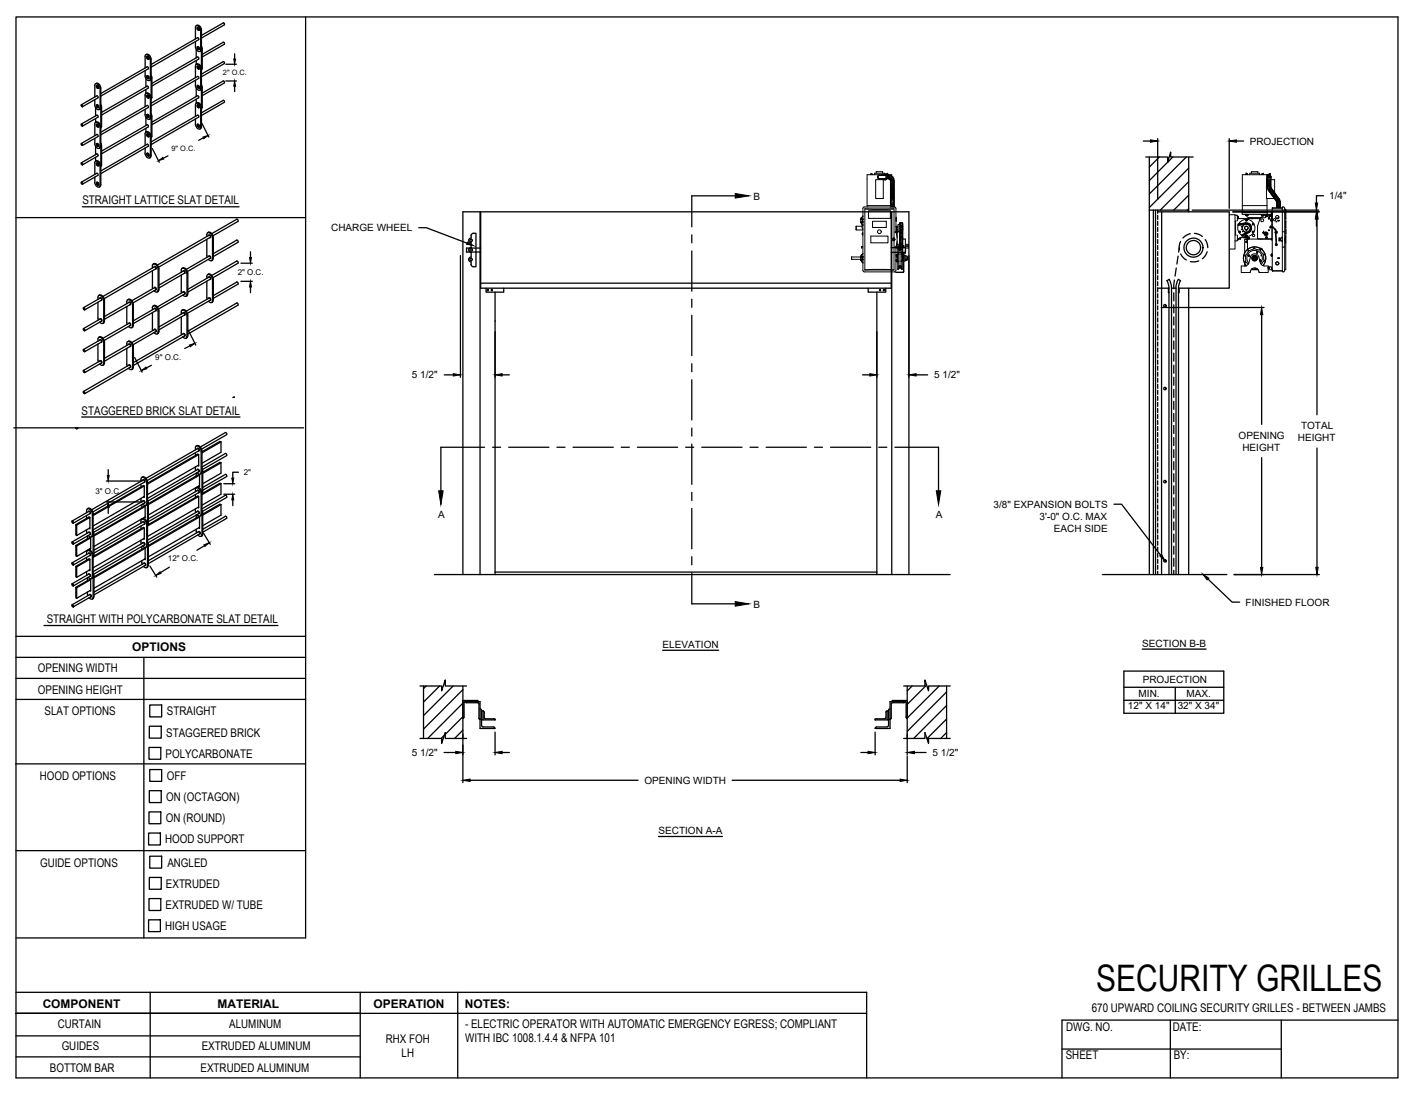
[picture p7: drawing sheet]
<svg xmlns="http://www.w3.org/2000/svg" width="279mm" height="216mm" viewBox="0 0 279 216" stroke-linecap="round" stroke-linejoin="round" font-family="sans-serif">
<defs><g id="words">
<text font-size="7.2" x="216.3" y="195.5">SECURITY GRILLES</text>
<g font-size="2.4">
<text x="16.3" y="40.3">STRAIGHT LATTICE SLAT DETAIL</text>
<text x="16.1" y="81.8">STAGGERED BRICK SLAT DETAIL</text>
<text x="9.2" y="123">STRAIGHT WITH POLYCARBONATE SLAT DETAIL</text>
<text x="26.1" y="128.4">OPTIONS</text>
<text x="7.5" y="132.7">OPENING WIDTH</text>
<text x="7.5" y="136.9">OPENING HEIGHT</text>
<text x="8.8" y="141.2">SLAT OPTIONS</text>
<text x="32.9" y="141.2">STRAIGHT</text>
<text x="32.7" y="149.5">POLYCARBONATE</text>
<text x="32.8" y="145.4">STAGGERED BRICK</text>
<text x="7.9" y="153.9">HOOD OPTIONS</text>
<text x="32.9" y="153.9">OFF</text>
<text x="32.8" y="158.1">ON (OCTAGON)</text>
<text x="32.6" y="166.5">HOOD SUPPORT</text>
<text x="32.7" y="162.3">ON (ROUND)</text>
<text x="7.9" y="171">GUIDE OPTIONS</text>
<text x="33" y="171">ANGLED</text>
<text x="32.7" y="179.4">EXTRUDED W/ TUBE</text>
<text x="32.7" y="175.2">EXTRUDED</text>
<text x="32.6" y="183.6">HIGH USAGE</text>
<text x="8.4" y="198.9">COMPONENT</text>
<text x="11.4" y="202.8">CURTAIN</text>
<text x="42.9" y="198.8">MATERIAL</text>
<text x="45.2" y="202.9">ALUMINUM</text>
<text x="73.7" y="198.9">OPERATION</text>
<text x="91.7" y="198.9">NOTES:</text>
<text x="91.8" y="202.8">- ELECTRIC OPERATOR WITH AUTOMATIC EMERGENCY EGRESS; COMPLIANT</text>
<text x="210.4" y="203.6">DWG. NO.</text>
<text x="215.4" y="199.8">670 UPWARD COILING SECURITY GRILLES - BETWEEN JAMBS</text>
<text x="231.4" y="203.4">DATE:</text>
<text x="12.2" y="207.3">GUIDES</text>
<text x="39.8" y="207.2">EXTRUDED ALUMINUM</text>
<text x="76.1" y="205.8">RHX FOH</text>
<text x="79.2" y="208.6">LH</text>
<text x="91.8" y="205.7">WITH IBC 1008.1.4.4 &amp; NFPA 101</text>
<text x="210.3" y="209.1">SHEET</text>
<text x="231.6" y="209">BY:</text>
<text x="9.8" y="211.5">BOTTOM BAR</text>
<text x="39.6" y="211.6">EXTRUDED ALUMINUM</text>
</g>
<g font-size="2">
<text x="246.6" y="28.5">PROJECTION</text>
<text x="148.7" y="39.4">B</text>
<text x="262.3" y="39.3">1/4&quot;</text>
<text x="65.3" y="45.6">CHARGE WHEEL</text>
<text x="81.3" y="74.7">5 1/2&quot;</text>
<text x="184.3" y="74.7">5 1/2&quot;</text>
<text x="244.4" y="86.6">OPENING</text>
<text x="245.2" y="88.9">HEIGHT</text>
<text x="256.1" y="87">HEIGHT</text>
<text x="256.7" y="84.6">TOTAL</text>
<text x="196" y="100.2">3/8&quot; EXPANSION BOLTS</text>
<text x="86.5" y="102.2">A</text>
<text x="184.7" y="102.2">A</text>
<text x="205.1" y="102.6">3'-0&quot; O.C. MAX</text>
<text x="207.9" y="105">EACH SIDE</text>
<text x="148.7" y="120">B</text>
<text x="245.8" y="119.5">FINISHED FLOOR</text>
<text x="130.7" y="127.9">ELEVATION</text>
<text x="225.4" y="127.7">SECTION B-B</text>
<text x="224.7" y="137.6">MIN.</text>
<text x="225.5" y="134.8">PROJECTION</text>
<text x="234.1" y="137.6">MAX.</text>
<text x="222.6" y="140">12&quot; X 14&quot;</text>
<text x="232.4" y="140">32&quot; X 34&quot;</text>
<text x="81.3" y="149.2">5 1/2&quot;</text>
<text x="184" y="149.2">5 1/2&quot;</text>
<text x="127.1" y="154.7">OPENING WIDTH</text>
<text x="129.9" y="164.7">SECTION A-A</text>
</g>
<g font-size="1.6">
<text x="46.9" y="54.3">2&quot; O.C.</text>
<text x="30.6" y="71">9&quot; O.C.</text>
<text x="48.1" y="93.8">2&quot;</text>
<text x="18.8" y="97.6">3&quot; O.C.</text>
<text x="33.1" y="110.8">12&quot; O.C.</text>
</g>
<g font-size="1.5">
<text x="44" y="14.8">2&quot; O.C.</text>
<text x="33.8" y="29.7">9&quot; O.C.</text>
</g>
</g></defs>
<!-- layer: ANNOTATIONS -->
<g fill="none" stroke="#000" stroke-width=".25">
<path d="M44.6 16h2.1M44.6 12.7h2.1M46.3 10.6v1M46.3 17v1.1M30.1 29.3l1.3 2.7M33.1 30.8l-.9 .4M39.8 24.3l1.4 2.8M40.1 27.2l-.9 .5M225.6 27.8h1.4M228.4 27.4v12M242.5 27.4v13.7M244 27.8h1.4"/>
<path d="M261.2 38.6h-1.4v1.5M47.5 55.5h2.3M47.5 51.9h2.3M49.4 49.7v1.1M49.4 56.6v1.2M82.6 44.9h1.5l8 3.1M90.8 50.4v24.1M179.3 50.4v24.1M235.2 41.5h25M243.3 41.8h17M259.8 43.2v1.4M259.9 43.2v38.7"/>
<path d="M26.6 70.5l1.4 2.9M29.9 72.1l-1 .5M37.1 65.2l1.5 2.9M37.5 68.3l-1.1 .5M87.7 74h1.8M97.7 65.4v9.1M99.1 74h1.4M170.2 74h1.4M173 65.4v9.1M180.8 74h2.2M229.1 60.7h20.3M248.9 62.1v21.7"/>
<path d="M21 94.9h7M21 99.1h7M21.4 92.7v1.1M44.2 97.5h2.1M44.2 95.5h2.1M45.9 98.7v1.1M47.1 93.2h-1.2v1.1M219.8 99.5h1.5l7.7 10.1M248.9 90.3v21.7M259.9 88.4v23.6M21.4 100.2v1.1M29.6 111.7l1.3 2.2"/>
<path d="M33.4 111.9l-1.7 1.1M40.2 105.2l1.3 2.2M40.3 107.7l-1.4 .9M238.4 114.3l4.7 4.5h1.5M243.5 113.4h16.8M130.7 128.3h11.1M221.8 132.4h19.7v8.4h-19.7zM221.8 135.6h19.7M221.8 138.2h19.7M225.4 128.1h12.6M231.9 135.6v5.2M87.6 148.5h2.3"/>
<path d="M91.3 144.8v9.7M92.8 154h33.1M97.7 144.5v4.5M99.1 148.5h1.4M144.5 154h33.1M169.9 148.5h1.4M172.7 144.5v4.5M179 144.8v4.2M179 149.2v5.3M180.4 148.5h2.3M129.9 165.1h12.6"/>
</g>
<g fill="#000" stroke="#000" stroke-width=".2">
<path d="M46.3 16l.2 1h-.4zM46.1 11.6h.4l-.2 1.1zM31.3 31.7l.8-.6 .2 .3zM40 27.1l1.1-.4-.9 .7zM227 27.6l1.4 .2-1.4 .3zM242.5 27.8l1.5-.2v.5zM49.4 55.5l.2 1.1h-.4zM49.2 50.8h.4l-.2 1.1zM92.2 47.8l1.3 .7-1.4-.3zM259.8 41.8l.2 1.4h-.5zM259.5 40.1h.5l-.2 1.4zM259.9 41.8l.2 1.4h-.5z"/>
<path d="M27.9 73.1l.9-.6 .2 .3zM37.4 68.1l1.1-.3-1 .6zM89.5 73.7l1.3 .3-1.3 .2zM97.7 74l1.4-.3v.5zM171.6 73.7l1.4 .3-1.4 .2zM179.3 74l1.5-.3v.5zM248.9 60.7l.3 1.4h-.5zM21.2 93.8h.3l-.1 1.1zM45.9 97.5l.2 1.2h-.4zM45.7 94.3h.4l-.2 1.2zM21.4 99.1l.1 1.1h-.3zM30.7 113.6l.9-.8 .2 .4z"/>
<path d="M40.2 107.5l1.1-.4-.9 .7zM228.8 109.7l.4-.3 .7 1.3zM237.3 113.3l1.2 .8-.3 .3zM248.7 112h.5l-.3 1.4zM259.6 112h.5l-.2 1.4zM89.9 148.3l1.4 .2-1.4 .2zM91.3 154l1.5-.2v.4zM97.7 148.5l1.4-.2v.4zM171.3 148.3l1.4 .2-1.4 .2zM177.6 153.8l1.4 .2-1.4 .2zM179 148.5l1.4-.2v.4z"/>
</g>
<!-- layer: RHX RH F.O.H. -->
<g fill="none" stroke="#000" stroke-width=".25">
<path d="M226.1 31h4.3v1l.6-2v1h4.4M226.8 31v82.4M228.7 31l-1.9 2M231.4 31l-4.6 4.6M234.1 31l-7.3 7.3M234.5 33.2l-7.7 7.8M234.5 35.9l-5.6 5.6M234.5 38.5l-2.9 3M234.5 31v10.8M92.9 46.5l.3-.4 .7-.1v6.6h-.7l-.3-.4M93 50.7a.48 .48 0 0 0-.5 .5 .48 .48 0 0 0 .5 .5M93 47a.48 .48 0 0 0-.5 .4 .48 .48 0 0 0 .5 .5"/>
<path d="M93 48.9a.48 .48 0 0 0-.5 .4 .48 .48 0 0 0 .5 .5M93 46.5v.5M93 47.9v1M93 49.8v1M93 51.7v.5M94.7 41.8v71.6M94.8 41.8v15.1h81.1v-15.1M94.8 49h-2.7v.7h2.7M94.8 55.9h81.1M95.9 56.9v.8h3.5v-.8M97.7 57.7v55.7M171.3 56.9v.8h3.5v-.8"/>
<path d="M173 57.7v55.7M175.9 48.9h2.8v.9h-2.8M176 41.8v71.6M226.8 41.5h7.7M227.6 41.5v71.9M228 41.5v71.9M228.4 41.8h14.1v15.1h-10M228.4 56.9h2.3M228.4 41.5v.6M228.4 42.5v.8M228.4 43.7v.8M228.4 44.9v.8"/>
<path d="M228.4 46.1v.8M228.4 47.3v.8M228.4 48.5v.8M228.4 49.7v.7M228.4 50.8v.8M228.4 52v.8M228.4 53.2v.8M228.4 54.4v.8M228.4 55.6v.8M228.4 56.8v.8M228.4 58v.8M228.4 59.2v.8"/>
<path d="M229.2 56.9v56.5M229.2 41.8v15.1M230.5 56.9v.9h.2M230.7 56.9v56.5M230.7 55.1l.4 1 .1 .8M230.7 55.1l-.5 .3 .4 .7 .1 .8M231.2 56.9h.9M231.2 56.9v56.5M231.6 57.8v1.6M231.7 55.3l-.1 1.7M232.1 56.9v56.5M232.1 52.9l-.2 1.6"/>
<path d="M232.5 50.5l-.3 1.6M232.5 55.1l-.4 1-.1 .8M232.5 55.1l.4 .3-.3 .7-.1 .8M232.5 56.9v56.5M232.7 56.9v.9h-.2M232.7 48.9l-.1 .9M232.9 47.6l-.2 1v.7M233 50.1l.4 .7 .7 .5M234.5 56.9v56.5M234.5 41.2l-.2 .3M234.9 46.1l-.7 .3-.8 .6M235.7 46.1l.8 .1 .7 .5"/>
<path d="M236.5 51.5l-.9 .2-.7-.1M237.8 47.3l.3 .6 .2 1M238.2 49.7l-.2 .5-.7 .9M228.4 60.4v.8M228.4 61.6v.8M228.4 62.7v.8M228.4 63.9v.8M228.4 65.1v.8M228.4 66.3v.8M228.4 67.5v.8M228.4 68.7v.8M228.4 69.9v.8"/>
<path d="M228.4 71.1v.8M228.4 72.3v.8M228.4 73.5v.8M228.4 74.7v.7M228.4 75.8v.8M228.4 77v.8M228.4 78.2v.8M228.4 79.4v.8M231.6 60.2v1.5M231.6 62.5v1.6M231.6 64.9v1.6M231.6 67.3v1.6"/>
<path d="M231.6 69.7v1.6M231.6 72.1v1.6M231.6 74.4v1.6M231.6 76.8v1.6M231.6 79.2v1.6M228.4 80.6v.8M228.4 81.8v.8M228.4 83v.8M228.4 84.2v.8M228.4 85.4v.8M228.4 86.6v.8M228.4 87.8v.7"/>
<path d="M228.4 88.9v.8M228.4 90.1v.8M228.4 91.3v.8M228.4 92.5v.8M228.4 93.7v.8M228.4 94.9v.8M228.4 96.1v.8M228.4 97.3v.8M228.4 98.5v.8M228.4 99.7v.8M231.6 81.6v1.6M231.6 84v1.6"/>
<path d="M231.6 86.4v1.5M231.6 88.7v1.6M231.6 91.1v1.6M231.6 93.5v1.6M231.6 95.9v1.6M231.6 98.3v1.5M85.7 113.4h101.8M91.3 113.4v-71.6h88v71.6M97.7 112.9h75.3M217.5 113.4h24.6M228.4 100.8v.8M228.4 102v.8"/>
<path d="M228.4 103.2v.8M228.4 104.4v.8M228.4 105.6v.8M228.4 106.8v.8M228.4 108v.8M228.4 109.2v.8M228.4 110.4v.8M228.4 111.6v.8M228.4 112.8v.6M231.6 100.6v1.6M231.6 103v1.6M231.6 105.4v1.6"/>
<path d="M231.6 107.8v1.6M231.6 110.2v1.6M231.6 112.5v.9M82.9 135.4h4.2v.9l.8-2.1v1.2h4.2M83.6 135.4v10.3M84.1 135.4l-.5 .5M86.7 135.4l-3.1 3.2M87.9 134.3h-.1M89.4 135.4l-5.8 5.8M91.3 135.4v10.3M91.3 136.1l-7.7 7.8M91.3 138.8l-6.9 6.9"/>
<path d="M91.8 138.5l-.2 .2-.1 2.9-.2 .2M94.3 138.2l-.2 .3M94.3 138.7l.2 .2v2.9M94.3 138.7h-2.3l-.2-.2h2.9v5.3h3l-.3-.3h-2.1l-.2-.2-.1-3.1-.3-.3M94.3 138.2h-3v3.6M175.6 139.9l-.3 .3v3l-.3 .2M175.9 138.9v2.9M176.3 138.5l-.2-.3h2.9v3.6l-.2-.2M178.3 135.4h4.2v-1.2l.7 2.1v-.9h4.3M178.4 138.7h-2.3l-.3 .2M178.6 138.5l.2 .2M178.6 138.5l-.3 .2"/>
<path d="M178.6 138.5h-3v5.3h-2.9l.3-.3M178.8 138.7v2.9M179 135.4v10.3M180 135.4l-1 1M182.8 135.2l-3.8 3.8M185.3 135.4l-6.3 6.3M186.8 136.6l-7.8 7.7M186.8 139.2l-6.5 6.5M186.8 135.4v10.3M82.9 145.7h4.2v1l.8-2.1v1.1h4.2M87.7 145.1l-.7 .6M91.3 141.4l-3.4 3.5"/>
<path d="M91.3 144.1l-1.6 1.6M94.5 141.8l.2 .2M94.7 142h.1M95 140.3h.3M95 142.1h2.7M95.3 140.3l.2 .2M95.3 140.3v1.8M95.5 141.6l.2 .2M95.5 140.5v1.1M95.8 141.9h1.7M97.4 141.8l.3 .3M97.7 142.1h.1"/>
<path d="M172.7 142.1h.1M172.7 142.1h2.6M172.9 141.8l-.2 .3M172.9 141.9h1.7M173 143.5h2M175 140.3l-.2 .2v1.1l-.2 .2M175.3 140.3h-.3v1.8M175.6 142h.1M175.8 141.8l-.2 .2M178.3 145.7h4.2v-1.1l.7 2.1v-1h4.3M186.8 141.9l-3.9 3.9M186.8 144.6l-1.2 1.1"/>
<circle cx="93" cy="51.2" r=".24"/>
<circle cx="93" cy="49.3" r=".24"/>
<circle cx="93" cy="47.4" r=".24"/>
<circle cx="96.3" cy="57.3" r=".12"/>
<circle cx="97" cy="57.3" r=".12"/>
<circle cx="173.6" cy="57.3" r=".12"/>
<circle cx="174.4" cy="57.3" r=".12"/>
<circle cx="235.5" cy="48.9" r="1.41"/>
<circle cx="235.5" cy="48.9" r="1.88"/>
<circle cx="229.9" cy="60.3" r=".24"/>
<circle cx="229.9" cy="76.7" r=".24"/>
<circle cx="229.9" cy="95" r=".24"/>
<circle cx="229.9" cy="110.7" r=".24"/>
</g>
<g fill="none" stroke="#000" stroke-width=".2">
<path d="M171.9 34.4h.1M171.9 34.4h.2M172 34.4h.1M172.1 34.4h.1M172.1 34.4v.1M172.1 34.4l-.3 .1M172.8 35.5h1.5v3.7h-1.5zM172.9 34.2v-.3h1.3v.3M173.5 35.2a.32 .32 0 0 1-.3-.3 .32 .32 0 0 1 .3-.3l-.1 .1a.31 .31 0 0 0-.2 .3 .31 .31 0 0 0 .3 .2M173.5 34.6a.35 .35 0 0 0-.3 .3 .35 .35 0 0 0 .3 .4M173.6 34.6a.37 .37 0 0 0-.5 .3 .37 .37 0 0 0 .4 .4M173.6 35.3h-.1"/>
<path d="M173.9 35.3h.7M173.9 34.6h.6M174.2 35.3h-.7h.7M174.2 34.6h-.7M174.2 34.5l-.7 .1M174.5 35.4l.2 .1 .1-.1M174.5 34.5l.2-.2 .1 .2M174.5 34.5h-3.4v6.4M174.5 34.5l-.3 .1 .3-.1M174.5 35.3h-.3l.3 .1M174.5 34.5l.1 .1M174.5 35.3v.1"/>
<path d="M174.5 34.4v-.2h-1.9v.3M174.6 34.5h.1M174.6 35.4h.1M174.6 34.6l.1-.2v.2M174.6 35.3v.1M174.6 34.5v.1M174.6 35.3l.1 .1M174.6 35.3h.1M174.6 34.4v.1M174.7 34.4h.1M174.7 35.4h.1M174.7 34.5l-.1 .1"/>
<path d="M174.7 34.5h.1M174.7 34.4v.1M174.7 35.3v.1M174.7 34.6h.3v.7h-.3v.2l-.1-.2M174.8 35.4h.1M174.8 34.5h.1M174.8 34.5h1.2v.3M174.8 34.5v.9M175 34.4h.1M175 34.4h.2M175 35.3h.1M175 34.6h.1"/>
<path d="M175.1 34.4h.1M175.1 34.6h.1v.7h-.1zM175.2 34.4h.1M175.2 34.4l-.3 .1M175.2 34.4v.1M175.2 35.3h.1M175.2 34.6h.1M175.3 35.2h.1M175.3 34.6h.3M175.3 34.6v.7M175.3 34.6h.1M175.4 35.3h.1"/>
<path d="M175.6 34.6l.1 .1-.2 .6M175.6 34.6l-.2 .7M175.6 35.3v.1M175.6 35.4l.1 .1M175.7 34.6l.2 .1M175.7 35.5v.1M175.7 35.4v.1M175.7 37.1v-.1a.37 .37 0 0 1 .4-.1 .37 .37 0 0 1 .3 .3l-.2-.1-.5 .1zM175.7 38.9a.35 .35 0 0 1 .4-.3 .35 .35 0 0 1 .3 .3M175.7 38.8a.35 .35 0 0 1 .4-.4 .35 .35 0 0 1 .3 .4M175.7 38.6a.35 .35 0 0 1 .4-.4 .35 .35 0 0 1 .3 .4M175.7 37.4a.35 .35 0 0 1 .4-.3 .35 .35 0 0 1 .3 .3"/>
<path d="M175.7 36.8v.1M175.7 35.6v.1M175.7 35.6h.1M175.7 36.1v.1M175.7 35.8v.1M175.7 36.3v.1M175.7 36.6v.1M175.7 39.7a.33 .33 0 0 1 .4-.3 .33 .33 0 0 1 .3 .3M175.7 39.5a.34 .34 0 0 1 .4-.2 .34 .34 0 0 1 .3 .2 .34 .34 0 0 0-.3-.3 .34 .34 0 0 0-.4 .3M175.7 39.3a.36 .36 0 0 1 .4-.2 .36 .36 0 0 1 .3 .2 .35 .35 0 0 0-.3-.3 .35 .35 0 0 0-.4 .3M175.7 39.1a.36 .36 0 0 1 .4-.2 .36 .36 0 0 1 .3 .2 .35 .35 0 0 0-.3-.3 .35 .35 0 0 0-.4 .3M175.7 38.4a.36 .36 0 0 1 .4-.3 .36 .36 0 0 1 .3 .3 .35 .35 0 0 0-.3-.4 .35 .35 0 0 0-.4 .4"/>
<path d="M175.7 38.2a.36 .36 0 0 1 .4-.3 .36 .36 0 0 1 .3 .3 .35 .35 0 0 0-.3-.4 .35 .35 0 0 0-.4 .4M175.7 38a.36 .36 0 0 1 .4-.3 .36 .36 0 0 1 .3 .3 .35 .35 0 0 0-.3-.4 .35 .35 0 0 0-.4 .4M175.7 37.8a.36 .36 0 0 1 .4-.3 .36 .36 0 0 1 .3 .3 .35 .35 0 0 0-.3-.3 .35 .35 0 0 0-.4 .3M175.7 37.6a.36 .36 0 0 1 .4-.2 .36 .36 0 0 1 .3 .2 .35 .35 0 0 0-.3-.3 .35 .35 0 0 0-.4 .3M175.7 35.6h.7v.1M175.7 39.8a.34 .34 0 0 1 .4-.3 .34 .34 0 0 1 .3 .3M175.7 38.9a.35 .35 0 0 1 .4-.2 .35 .35 0 0 1 .3 .2M175.7 38.7a.35 .35 0 0 1 .4-.2 .35 .35 0 0 1 .3 .2M175.7 38.5a.38 .38 0 0 1 .7 0M175.7 37.4a.35 .35 0 0 1 .4-.2 .35 .35 0 0 1 .3 .2M175.7 36.7v.1h.7M175.7 36.6h.7"/>
<path d="M175.7 36.7h.7M175.7 36v.1h.7v-.1M175.7 36.3v-.1h.7v.1M175.7 36.3h.7M175.7 36.4h.7M175.7 36h.7M175.7 36.4v.2M175.7 38.5h.1M175.8 39.8l-.1 .1M175.9 34.8l-.4 .5 .1 .1M176 34.8l-.4 .6M176 34.8l.1 .2"/>
<path d="M176.2 35.1h.1M176.2 35.1l-.5 .4M176.2 35.1l-.1-.1-.5 .4M176.2 35l.1 .3M176.3 35.3v.1M176.3 35.3l-.6 .2M176.3 39.8l.1 .1M176.3 35.4h.1M176.3 35.4l-.6 .2M176.4 35.3v.3M176.4 36.1v.1M176.4 35.8v.1"/>
<path d="M176.4 36.3v.1M176.4 36.6v.1M176.4 36.8v.1M176.4 36.9h-.7v.1M176.4 35.7h-.7M176.4 35.7v.2h-.7v-.2M176.4 36.4v.2M176.4 36.7v.1M176.4 36.9v.1M176.4 38.5h.1M245.9 34.4l.3 .1M245.9 34.4v.1"/>
<path d="M245.9 34.4h.1M246 34.4h.1M246.1 34.4h.1M246.1 34.4h-.2M246.6 34.5v-.3h1.9v.3M246.9 34.2v-.3h1.3v.3M249 34.5h.3M249 34.4h.1M249 34.4h.3M249.2 34.4h-.2M249.2 34.4h.1M249.3 34.4h.1"/>
<path d="M250 34.6v.6M250 39.2v2.8M250 34.6h.2M250 35.3h.1M250 34.9a.37 .37 0 0 1 .4-.3 .37 .37 0 0 1 .4 .3M250 35.2a.36 .36 0 0 1 .4-.5 .36 .36 0 0 1 .4 .5M250.1 36.6v.1M250.1 36.1v.1M250.1 36.3v.1M250.1 35.8v.1M250.1 36.7v.2h.6M250.1 35.5h-.1a.39 .39 0 0 1 .7 0"/>
<path d="M250.1 35.3h-.1a.35 .35 0 0 1 .4-.3 .35 .35 0 0 1 .3 .3 .34 .34 0 0 0-.3-.2 .34 .34 0 0 0-.3 .2M250.1 35.5v.1M250.1 36v.1h.6v-.1M250.1 36.3v-.1h.6v.1M250.1 36.4v.2M250.1 36.6h.6M250.1 36.7h.6M250.1 36.3h.6M250.1 36.4h.6M250.1 36h.6M250.1 36.9v.3M250.1 35.7h.6"/>
<path d="M250.1 35.5a.39 .39 0 0 1 .6 .1M250.1 34.9l.3-.2 .3 .2M250.1 37.3l.1 .2M250.2 37.5l.1 .1M250.3 37.5l.1 .2M250.4 34.5v-.2h.1v.3M250.4 34.4h-.3v.4l.3-.3M250.4 37.7v.1M250.5 34.5h-.1M250.5 34.3v.3M250.5 37.9h.1M250.5 34.4h.1"/>
<path d="M250.6 34.4h.1M250.6 34.5h.1M250.6 34.6h.1M250.6 34.4v.1M250.6 34.5v.1M250.6 34.6l.2 .4a.38 .38 0 0 0-.4-.4 .38 .38 0 0 0-.4 .4M250.7 38v.1M250.7 34.6h-.1M250.7 35.6l-.7 .1 .1 .2h.6v-.2M250.7 35.1a.32 .32 0 0 0-.3-.3 .32 .32 0 0 0-.3 .3M250.7 38.1l.1 .1M250.7 36.8v.2"/>
<path d="M250.7 36.6v.1M250.7 36.1v.1M250.7 36.3v.1M250.7 35.8v.1M250.7 37l.1 .1M250.7 35.6v.1M250.7 36.7v.1l-.6 .1M250.7 37l-.6 .2M250.7 36.4v.2M250.8 37.1l-.7 .2v-.1M250.8 34.9h.1M250.8 37.1l-.5 .4"/>
<path d="M250.8 35.5h.7v2.5M250.8 37.1v.1M250.8 38.2l.1 .1M250.8 37.2l-.5 .3M250.8 37.2l.1 .1-.5 .4M250.9 38.3l.1 .1M250.9 37.3h.1M250.9 38.4l.1 .1M251 37.4l-.6 .3M251 37.4l.1 .1M251.1 37.5l-.6 .4-.1-.2M251.1 37.5h.1"/>
<path d="M251.1 38.6v.1M251.1 37.5l-.5 .4M251.1 37.5l.1 .2M251.1 38.7l.6-.4 .1 .1-.6 .4zM251.2 37.6v.1M251.2 37.7l-.5 .4-.1-.2M251.2 38.8l.1 .1M251.3 38.9l.5-.4 .1 .1-.5 .4zM251.3 37.8l-.1-.1-.5 .4M251.3 37.8l-.5 .4M251.3 37.8l.1 .1M251.4 39v.1"/>
<path d="M251.4 37.9l-.5 .4M251.4 37.9l.1 .1M251.5 38v.1M251.5 38l-.5 .4M251.5 39.2v.1M251.5 39.2h.1M251.5 39.2h-1.6l.1-4.7h-4.9v7.7M251.5 38.1l-.5 .4M251.5 38.1l.1 .1M251.6 38.2l.1 .1M251.6 38.2l-.5 .4-.1-.1M251.6 39.4h.1"/>
<path d="M251.7 39.5l.1 .1M251.7 38.4l.1 .1M251.8 39.5v.1M251.9 39.7h.1M251.9 39.7v.1M251.9 38.6v.1M251.9 39.8h.1M251.9 39.8v.1M251.9 39.9h.1M251.9 38.7l-.5 .4M251.9 38.7l.1 .1-.4 .3-.1 .1-.1-.1M251.9 39.9v.1"/>
<path d="M252 38.8l.1 .1M252.1 38.9l-.5 .4 .1 .1 .5-.4M252.1 38.9l.1 .1M252.2 39v.1M252.2 39.1l-.5 .4M252.2 39.1l.1 .1M252.3 39.2l-.5 .4M252.3 39.2l.1 .1M252.4 39.3l-.5 .4M252.4 39.3h.1M252.4 39.3l.1 .1M252.5 39.4v.1l-.6 .3"/>
<path d="M252.5 39.4l-.6 .3M252.5 39.5l.1 .3-.6 .1M252.6 39.8h-.7M252.6 39.8v.1M252.6 39.9v.1M168 51.2h2.3M168 50.7h1.8M168 50.7v.5M169 44.6v.8v-.8h1.1M169 45.4h1.3M169.8 43.9l.1 .1M169.8 51.3l.1 .1"/>
<path d="M169.8 51.3l.5 .6M169.8 43.9l.5 .6-.4-.5M169.8 43.2h.5M169.8 43.2v.7M169.8 50.6v.7M169.8 50.6h.5M169.8 51.3h.5M169.8 43.9h.5M169.9 43.3h.4zM169.9 51.2h.1M169.9 50.7h.1M169.9 43.3h.1"/>
<path d="M169.9 50.5l-.1 .1M169.9 43.1l-.1 .1M169.9 50.7h.4M169.9 51.4h.1M169.9 44h.1M169.9 51.4l.4 .5M169.9 50.5h.1M169.9 43.1h.1M170 51.6l.1 .1zM170 50.3l.1-.1zM170 50.3v.1M170 51.5v.1"/>
<path d="M170 43.8h-.2h.5M170 50.7h.3v.5M170 43.3h.1M170 43.8h.1M170 50.7v.1M170 51.2h.1M170.1 43.8h.2M170.1 51.2h.2M170.1 48.6h.2M170.1 48.6l-.1 .3h.3M170.1 48.6l-.1 .1M170.1 43.3v.4"/>
<path d="M170.1 50.7v.5M170.1 44.2v.7l.2 .3M170.1 43.8h.1M170.1 43.7v.1M170.2 51.2h.1M170.2 46.1l.1 .2M170.2 46h.1M170.2 46.4h.1M170.2 46v.4M170.2 46.1h.1M170.2 46v.1M170.2 46.3v.1"/>
<path d="M170.2 43.3h.1M170.3 43.3h-.3M170.3 42.7l-.5 .5M170.3 50.1l-.5 .5M170.3 50.1l-.4 .4M170.3 42.7l-.4 .4M170.3 44.5h.1M170.3 51.9h.1M170.3 51.3v2.1l.3 .3M170.3 44.5v5.6M170.3 42.7v.5M170.3 43.3v.5"/>
<path d="M170.3 43.9v.6M170.3 50.1v.5M170.3 50.7h.1M170.6 40.8l-.3 .3v1.6M170.6 40.9l5.9-.1 .3 .3M170.6 53.3l2.9-.2 2.9 .2M170.6 41.2l2.9 .1 2.9-.1M170.6 53.3h5.8M171.1 40.6h5.3M171.4 41.6h4.3v1.5h-4.3zM171.8 46.6h3.4v1.3h-3.4zM172.2 43.7h2.7v1.2h-2.7z"/>
<path d="M175.7 40v.1M175.7 40.7v.1M175.7 40.2v.1M175.7 40.5v.2M175.7 40v-.1l.2-.1 .5 .1v.1M175.7 40.3v.2h.7v-.2M175.7 40.1h.7M175.7 40h.7M175.7 40.7h.7M175.7 40.3h.7M175.7 40.1v.2M175.7 40.8v.1"/>
<path d="M176.2 47.3h.3zM176.2 47.2h.3zM176.2 47.3h.2M176.4 47.5h.1M176.4 47l.2 .3-.2 .2M176.4 40v.1M176.4 40.7v.1M176.4 40.2v.1M176.4 40.5v.1M176.4 47h.1M176.4 40.1v.2M176.4 40.6v.1"/>
<path d="M176.4 40.8v.1M176.4 47v-5.8h-5.8v12.1M176.4 47.5v5.8M176.4 47.2l-.1-.1-.1 .2M176.4 47.3h.1M176.5 47.2v.1M176.5 48.7l.3 .1v4.6M176.8 45.7l.2 1.6-.2 1.5M176.8 53.4l-.3 .3h-5.9M176.8 44.7h.1M176.8 45.7h.1l-.1 .2M176.8 43.1v.3"/>
<path d="M176.8 45.7l-.3 .1M176.8 41.1v4.6M176.8 45.4h.1M176.8 50.3h.3M176.8 50.4h.3M176.8 44.6h.4M176.8 49h.4M176.8 51.4h.1M176.8 44.9h.1M176.8 50.5h.3M176.8 51.6h.1M176.8 50.7h.1"/>
<path d="M176.8 51.2h.1M176.8 45.8v.1M176.8 48.7h1.3M176.8 45.9h.2M176.8 43l.1 .1M176.8 46h.1M176.9 43.6h.1M176.9 43.1h.1M176.9 43.1l-.1 .5v-.2M176.9 43.2v.3M176.9 48.5h1.2v.1M176.9 46h.1"/>
<path d="M176.9 45.8h-.1M176.9 43.1h-.1M176.9 43.6h-.1M176.9 45.8l.1 .1M176.9 50.2l.2 .1zM176.9 51.2h.2M176.9 50.7h.2M176.9 50.3h.1M176.9 50.5v.2M176.9 51.2v.4M176.9 51.6h.2M176.9 45.4l.1-.7v1.1"/>
<path d="M176.9 45.4v.4l.2 .1M176.9 45.9v.2M177 48.2h.6M177 47.6l-.1 .7M177 45.4h.2M177 45.9v1.1M177.1 51.6h-.2M177.2 50.2v1.5M177.2 48.8l.3 .4M177.2 48.9l.1 .2M177.2 49.1h.1M177.3 49.1l.2 .3"/>
<path d="M177.3 50.1h.1M177.3 51.6h.1M177.3 52.9l-.1 .1M177.3 50.1l.1 .1M177.4 51.5l-.1 .1M177.5 49.2l.1 .2M177.5 52.4l-.3 .2M177.5 52.6l-.1 .4-.2 .2v-4.5v4.5M177.5 52.7l-.1 .2M177.5 52.6h.1M177.5 47.3h.6v.2l-.1-.2M177.5 49.4h.1"/>
<path d="M177.5 45.7l.1 .4M177.5 46.8h.6M177.5 44.2h.6M177.5 46h.6M177.5 45.9h.1M177.5 46.7h.6M177.5 46.6h.1M177.5 46.8h.1M177.5 47.3h.1M177.5 48.2v-.2h.6v.2M177.5 48.5l.1 .1M177.5 48.9l.1 .2"/>
<path d="M177.6 44.3h-.4v1.4h.4M177.6 45.4v.2M177.6 47.7l-.1-.1h.6v.1M177.6 46.3l-.1-.1h.6v.1M177.6 45v.2M177.6 44.6v.2M177.6 44v.4M177.6 44h.5M177.6 47l-.1-.6h.6v.6M177.6 47.9l-.1-.1h.6v.1M177.6 48.4l-.1-.1h.6v.1M177.6 48.7v.2"/>
<path d="M177.6 52.5l-.1 .1M177.6 49.4h.1M177.6 52.5h.1M177.6 52.5l.1 .1M177.7 52.6h.1M177.7 49.3h.1M177.7 49.3l-.1 .1M177.7 44.9h.1M177.7 44.5h.1M177.7 45.7h.1M177.7 45.6h.1M177.7 52.6v.3"/>
<path d="M177.7 44.5l.4 .1M177.7 45.6h.4M177.7 45.3h.3M177.7 44.1v.1M177.7 44.4v.2M177.7 44.8v.2M177.7 45.6v.2M177.7 46v.1M177.7 46.2v.1M177.7 46.4v.1M177.7 46.7v.1M177.7 46.9v.1"/>
<path d="M177.7 47.1v.1M177.7 47.3v.1M177.7 47.6v.1M177.7 47.8v.1M177.7 48v.1M177.7 48.3v.1M177.7 48.5v.1M177.7 48.7v.1M177.7 48.9v.1M177.7 49.2v.1M177.7 52.4l.2 .2M177.7 52.7l.3 .5"/>
<path d="M177.7 45.3h.1M177.7 45.6l.1 .1h-.1M177.7 49.2h-.2l.1 .1M177.8 46h.1M177.7 48.9l-.3 .1M177.8 51.5l.1 .1M177.8 44.7l-.1 .2 .3 .1M177.8 45.3h-.1M177.8 46h.1h-.1M177.8 45.3h.1M177.8 50.1l-.1 .1M177.9 50.1h.1"/>
<path d="M177.9 51.6h.1M177.9 49.1l-.2 .3M177.9 48.8l-.2 .4M177.9 45.2v.1M177.9 44.7l-.1 .1M177.9 44.8l.1 .1M177.9 45.3h-.2v.1M177.9 52.6h.1M177.9 45.7h.1M177.9 52.9v.1M177.9 45.6l-.1 .1h.1M177.9 46h.1"/>
<path d="M177.9 48.9l.1-.2v4.5M177.9 45.3h.1M177.9 44.5h.1M177.9 48.9v.2M177.9 49.1h.1M177.9 48.8h.1M178 45.2v.2h.1M178 45.6v.2h.1M178 46l.1 .1M178 46.2l.1 .1M178 46.4l.1 .1M178 46.7l.1 .1"/>
<path d="M178 46.9l.1 .1M178 47.1l.1 .1M178 47.6l.1 .1M178 47.8l.1 .1M178 48l.1 .1M178 48.3l.1 .1M178 48.5l.1 .1M178 48.7v4.5M178 51.4h.1M178 50.4h.1M178 50.3h.1M178 50.1h.1v.4"/>
<path d="M178 48.8h.1M178 48.9l.1 .2M178 49.2l.1 .1M178 49.4l.1 .2M178 49.6l.1 .2M178 49.9l.1 .1M178 51.3v.1M178 49h.1M178 49.3h.1M178 49.5h.1M178 49.7h.1M178 50h.1"/>
<path d="M178 50.2h.1M178 51.4h.2M178.1 44v.8h-.1v.2h.1M178.1 44.4h-.1v.2M178.1 44.1l-.1 .1M178.1 44.6v.8v-.4M178.1 45.4h.1M178.1 45.4v.7M178.1 50.2h.1M178.1 45.7h.1M178.1 47.3v-.2h-.6l.1 .4M178.1 45.2l-.2 .1"/>
<path d="M178.1 45.6h.1M178.1 44.5h.1M178.1 44.4h.1M178.1 44.3h.1M178.1 45.9h.1M178.1 50.6v-6.6h-.5v8.5M178.1 46.6h.1M178.1 46.8h.1M178.1 44.6h.1M178.1 48.7v.2M178.1 51.4h.1M178.1 47.2h.1"/>
<path d="M178.2 50.8v.3M178.2 50.6h-.2M178.2 47.2h.2M178.2 51.4h.1M178.2 48.5l.2 .2zM178.3 50.5l-.1 .9M178.3 50.1l.1 3.5-.2 .2h-1.5l1.6-.2zM178.3 52.5h.1M178.4 50.4h.2M178.4 47.2h.2v2.8h-.5M178.6 50.4v1.1h-.2M178.6 50.4h.1"/>
<path d="M178.6 50.5h.4v.9h-.4M178.6 48.2h.6v.8h-.6M178.6 48.5h.6M178.6 48.7h.6M178.7 51.3h.1M178.8 51.4h.1M178.8 51.3v.1M178.9 51.3l-.1 .1M179 50.7h.1M179 51.2h.1M179 50.7v.5M242.5 42.4h1.2v6.7h-1.2"/>
<path d="M243.7 42.5l.4 .1M243.7 47.5h.4M243.7 46.3h.1M243.7 43.7h.1M243.8 43.6v2.8M244 46.4l.1 .1M244.1 47.4l-.1 .1M244.1 43.5l-.1 .1M244.2 47.3h.1zM244.2 42.7h.1M244.2 42.9l.1 .1-.1 .1M244.2 42.7h.1v.2"/>
<path d="M244.2 43.2h.1M244.2 42.6v.9M244.2 46.5v.9M244.3 47.3h-.1M244.3 47.3h.1M244.3 42.7h.1M244.3 43.2h.1M244.3 42.7v.2M244.3 47.2v.1M244.4 44.2a1.7 1.7 0 0 1 2.3-.7 1.7 1.7 0 0 1 .8 2.2 1.7 1.7 0 0 1-2.3 .9M244.5 44.2l-.3 .1M244.5 44.4l-.2 .1a1.85 1.85 0 0 0 .7 1.9"/>
<path d="M244.6 45.7l.1 .1zM244.6 47v.2M244.6 46.9h1.9M244.7 44.2h-.1M244.7 44.2l-.2 .1M244.7 44.2l-.1-.1-.1 .1M244.7 44.4l.5-.1a.24 .24 0 0 1 .1 .3 .24 .24 0 0 1-.3 .1M244.8 44.4h-.3M244.8 46.9v.3v-.2h-.4M244.8 47.2l-.5-.1v.2M244.9 44.7h.1M244.9 44.8l.3 .1"/>
<path d="M245 44.2h-.3M245 45.3a.24 .24 0 0 1 .3 .1 .24 .24 0 0 1-.1 .3M245.1 42.2v.1M245.1 42h4.9v.2M245.1 40.6h4.9M245.1 44.9l-.2 .4M245.2 42.3h5.7l.1 .1M245.2 44.1l-.3 .1M245.2 46.3l-.2 .1M245.2 45.7h.1M245.3 46.9h.9M245.4 44.1h-.2"/>
<path d="M245.4 44.3l.2-.1-.2 .1M245.5 44.3h-.3M245.5 45.6l.1 .1v.3l.3-.3 .2 .2M245.5 45.7h-.3M245.5 46.4l-.4 .2M245.6 46.1l-.4 .3M245.6 51.9v.6M245.6 52.5h-.7v1.3h1.8a.9 .9 0 0 1 .9-.9 .9 .9 0 0 1 .9 .9h1.7v-1.3h-.7M245.6 44l-.2 .1M245.6 44h.1M245.7 47.2h5.1v.1h.2M245.7 42.3h.1"/>
<path d="M245.8 42.3v.2l.1-.2M245.8 42.3h.5v.2M245.8 42.5h.5M245.8 42.3h.1M245.8 45.3a.33 .33 0 0 1-.1-.5 .33 .33 0 0 1 .5 0 .33 .33 0 0 1-.2 .5M245.8 45.3a.37 .37 0 0 1-.2-.5 .37 .37 0 0 1 .6 0 .37 .37 0 0 1-.2 .5M245.8 52.3v.2M245.9 45.3v.2h.1v-.2M245.9 45.3h.1M245.9 46.5l.1 .1zM245.9 43.5h.1zM245.9 42.3h.1"/>
<path d="M245.9 45.4h.1M245.9 47.7l.1 .1M245.9 47.6l.1 .2M245.9 44l.4 .1M245.9 44h-.3M245.9 52.4v.1a2.22 2.22 0 0 1 .1-3.1 2.22 2.22 0 0 1 3.1-.1 2.22 2.22 0 0 1 .1 3.1M245.9 47.6l.2 .2M245.9 47.6h.2v.2M245.9 47.6v.1M246 42.3h.1M246 44.2l.3 .1M246 44.2h-.1"/>
<path d="M246 44.2h-.3M246.1 47.1h.3M246.1 47.2v2M246.1 47.2h-.5v2.8M246.1 47.2h.3M246.1 47.2h.1M246.1 47.8h-.1M246.1 42.3v.2M246.2 42.3h.1M246.2 44.3l.2 .1M246.2 45.8l-.6 .3M246.3 44.3h.1"/>
<path d="M246.3 44.2l.1 .1M246.3 52.2l-.4-.4-.3-.1 .2-.2v-.8l-.2-.3 .3-.1 .4-.6v-.3h.2l.8-.3 .2-.2 .1 .2 .8 .2 .3-.1v.3l.5 .6 .3 .1-.2 .2 .1 .8 .2 .3-.3 .1-.4 .6M246.3 47.1h-.2M246.3 44.1l.3 .1 .2 .3M246.3 42.9v.2M246.4 45.6h-.1M246.4 44.3l.2 .2M246.4 51.9a1.53 1.53 0 0 1 .1-2.1 1.53 1.53 0 0 1 2.1 0 1.53 1.53 0 0 1 .1 2.1M246.4 44.4h.1M246.4 47.2h.1M246.4 45.7h.1M246.4 45.6l-.2 .2"/>
<path d="M246.4 51.9l.3-1.2a.86 .86 0 0 1 .9-.6 .86 .86 0 0 1 .8 .6l.3 1.2M246.4 51.9a.86 .86 0 0 1-.8 .6M246.5 46.8v.4M246.5 45.8l-1 .6M246.6 44.5l.1 .3M246.6 44.5v.2M246.6 45.3v.1M246.7 45.3l-.3 .3M246.7 45.7h-.1M246.7 45.3h.1M246.7 44.9v.1M246.7 45v.3"/>
<path d="M246.7 44.8v.1M246.8 44.5l.1 .7M246.9 45.3h.1M246.9 53.2h1.4M246.9 45.2l-.1 .4-.3 .2M246.9 45.2v.1M246.9 44.7h.1M246.9 44.8h.1M247 53.1h1.1M247.1 46.3l.3-.1 .2 .1v.3l-.2 .1-.3-.1zM247.2 44.2l.1 .1zM247.2 45.7l.1 .1z"/>
<path d="M247.3 50.9h.1M247.4 50.8h.1M247.5 51.2h.1M247.5 50.7h.1M247.6 52.9l.1 .1 .1-.1M247.7 50.7h.1M247.7 51.2h.1M247.7 51.4h.1M247.7 51.1v.1M247.8 51.3l-.1 .1M247.8 51.1h.1M247.8 51h.1"/>
<path d="M247.8 51.3h.1M248.1 44.5l.1 2.6 2.7 .1M248.6 51.4h.2l-.2 .1M248.6 43.1v.2M248.6 47.2h.1M248.6 49a.37 .37 0 0 1 .5 .4M248.6 43.1l-4.3 .1M248.7 51.9a.86 .86 0 0 0 .8 .6M248.8 42.3l.9 .1M248.8 47.2h.1M248.8 42.9l-.6 1.6M248.8 42.9v.1"/>
<path d="M248.9 49.1v.1M248.9 42.4h.5v.2h-.5M248.9 42.4h.1M248.9 42.6h.5M248.9 42.4v.2M249 42.4h.1M249 43.7l-.2-.2v-.2l.4-.1 .1 .4-.3 .1M249 42.4v.2M249.1 42.4h.1M249.1 47.2h.1M249.1 42.6l-.3 .4M249.2 42.4h.1"/>
<path d="M249.2 45.9l.1 .1zM249.2 45.9l.2 .1M249.3 45.8l.1 .2h-.1M249.3 45.8l.1 .2zM249.3 45.8h.1M249.3 42.4v.2M249.3 45.8l.1 .1M249.3 42.4h.1M249.4 42.6h.1M249.4 46h-.1M249.4 45.9v.1M249.6 46.1h.1"/>
<path d="M249.6 46.3a.29 .29 0 0 1 0-.4 .29 .29 0 0 1 .4 .1 .29 .29 0 0 1 0 .4M249.7 46.3h.1M249.7 47.2h.1M249.7 42.3l-.1 .7h-3.3l-.4-.5h.4M249.7 46h.1M249.8 42.4l-.1 .1M249.8 45.9l-.2 .2M249.8 46.8l.2 .1zM249.8 42.4l1.1 .1M249.8 46h.1M249.8 46.9h.1M249.8 46.9h.2"/>
<path d="M249.8 42.6h.3zM249.8 46.9l.1 .1 .1-.1M249.8 42.6v.1M249.8 42.6h.2M249.9 46.3h.1M249.9 46h.1M249.9 46.3h-.3M249.9 45.9l.1 .3M249.9 46l.1 .2M250 46.1l-.1 .2M250 46.1h.1M250 46.2h.1"/>
<path d="M250 42.2v.1M250 42.7l-.1 .1-.1-.1M250 42.7h-.2M250 46.9h-.2M250.1 42.6v.1M250.1 47.2h.1M250.2 52.7a.16 .16 0 0 1 .2 0 .16 .16 0 0 1 0 .3 .16 .16 0 0 1-.2 0M250.2 52.7h.6l.1 .5M250.2 52.9l.2 .1M250.2 52.8l.2 .2M250.2 47.2h.1M250.2 53.2h.7"/>
<path d="M250.3 52.8h-.1M250.3 52.7v.1M250.3 52.7l.1 .1-.2 .1M250.3 52.7l.1 .1v.1M250.3 43.1h.2zM250.3 43.1h.1M250.3 43.1l.2 .1M250.3 43.2h.2M250.3 52.7l.1 .2M250.4 45.4v.1v-.1M250.4 43l-.1 .1h.2M250.4 43l.1 .1"/>
<path d="M250.4 42.6l.3 .1-.2 .1zM250.4 52.9v.1M250.4 42.6h.3M250.4 42.6l.1 .1h.1M250.5 43.1v.1M250.6 44.7h.2M250.7 44.7l-.1 .2h.2M250.7 42.7h.1M250.7 43.6h.2M250.7 43.5l.2 .1M250.7 43.5l.3 .1M250.8 44.6l-.1 .1"/>
<path d="M250.8 50.5l.2 .1M250.8 44.6v.1M250.8 50.2v.3M250.8 50.4h.2M250.9 43.5h.1M250.9 50.3h-.1M250.9 50.3h.1M250.9 42h.1M250.9 42v.1M250.9 42.5l-.2 1.1M250.9 43.4h.1M250.9 42l-.1 .1h.2"/>
<path d="M250.9 43.4v.1M250.9 53.2h.1M250.9 53.1h.1M250.9 42.9h.1M251 43.6h.1M250.9 42.4h.1M250.9 42.3h.1M250.9 53.1v.1M250.9 43.3h.1M250.9 50.2v.2M250.9 43.2v.1zM250.9 50.2v.1"/>
<path d="M250.9 50.4v.2M251 53.1h.1M251 47l-.1 .1M251 53.1l-.1 .1M251 43.6v1.1M251 44.9v2.2M251 43.4h.1M251 43.5h.1M251 43.2v.4M251 43.6v.1M251 44.7l.7 .6 .1 .5M251 53.4l2 .1"/>
<path d="M251 44.9l-.3 .1M251 42.2h.1M251 42h.1M251 43.3h.1M251 44.9v.1M251 43.3l-.1 .1M251 42v.2M251 44.9l.6 .4 .1 .5M251 41.1v3.6h-.4v.3M251 50.2h-.2M251 42.2v.7M251 44.2v.1"/>
<path d="M251 43.2h-.1M251 50.3v.1M251 44.9v8.5M251 41.1h2M251 53.4h2M251.1 53.4h.1M251.1 41l-.1 .1M251.1 41v.1M251.1 53.4v.1M251.6 45.8h.3zM251.8 43h.5M251.8 45.9v2.5l-.1-2.5"/>
<path d="M251.8 45.6l.1 .1M251.8 45.7h.1M251.8 45.9h.1M251.8 43l.2 .1 .2-.1M251.8 45.8l.1-.1 .1 .2h-.2M251.9 48.1l.1 .2-.2 .2-.1-.2 .1-.2M251.9 42.5h.2M251.9 40.5v.1M251.9 40v.1M251.9 40.7v.1M251.9 40.2v.1M251.9 45.8h.1"/>
<path d="M251.9 40.1v.2M251.9 40.3v.2h.7v-.2M251.9 40.6v.1M251.9 40.8v.1h.7v-.1M251.9 40.8h.7M251.9 40.6h.7M251.9 40.1h.7M251.9 40h.7M251.9 40.7h.7M251.9 40.3h.7M252 45.9l-.2 .1M252 48.2v.2"/>
<path d="M252.2 51h.1M252.2 50.9v.1zM252.2 43.5v.1M252.2 50.9h.1M252.2 50.9v.1M252.5 47.2v.1M252.6 47.2v.1zM252.6 40.5v.1M252.6 40v.1M252.6 40.7v.1M252.6 40.2v.1M252.6 40.1v.2"/>
<path d="M252.6 40.6v.1M252.9 47.5h.1M252.9 47h.1M253 47h.1M253 47.5h.1M253 45.7l.5 .1M253 40.9h.4l.1 .2v12.3l-.3 .3h-.2zM253 47h-.6l-.1 .5h.7M253 41l-1.9 .1M253.5 48.7l-.5 .1M253.5 41.2l.2 .1v.3M253.5 47v.5"/>
<path d="M253.6 41.6h.1v1.5h-.1zM253.6 46.6v1.3M253.7 43.7v1.2zM253.7 47.9v5.3l-.2 .1M253.7 45.4v.7M253.7 43.1v.6M253.7 44.9v1.7M97.7 63.5h.1"/>
<circle cx="173.5" cy="45.7" r=".37"/>
<circle cx="176.3" cy="47.3" r=".16"/>
<circle cx="176.3" cy="47.3" r=".24"/>
<circle cx="244.4" cy="44.4" r=".07"/>
<circle cx="244.6" cy="45.8" r=".16"/>
<circle cx="244.8" cy="44.3" r=".07"/>
<circle cx="245.1" cy="46.5" r=".07"/>
<circle cx="245.3" cy="44.2" r=".07"/>
<circle cx="245.5" cy="46.3" r=".07"/>
<circle cx="245.8" cy="44.1" r=".07"/>
<circle cx="245.9" cy="46.5" r=".16"/>
<circle cx="245.9" cy="43.5" r=".16"/>
<circle cx="245.9" cy="46" r=".07"/>
<circle cx="246" cy="47.7" r=".16"/>
<circle cx="246.2" cy="44.1" r=".07"/>
<circle cx="246.4" cy="45.8" r=".07"/>
<circle cx="246.4" cy="50.5" r=".12"/>
<circle cx="246.4" cy="50.5" r=".07"/>
<circle cx="246.5" cy="44.3" r=".07"/>
<circle cx="246.7" cy="45.5" r=".07"/>
<circle cx="246.8" cy="44.7" r=".07"/>
<circle cx="246.8" cy="45.1" r=".07"/>
<circle cx="247.2" cy="44.2" r=".16"/>
<circle cx="247.2" cy="45.8" r=".16"/>
<circle cx="247.6" cy="50.9" r=".56"/>
<circle cx="247.6" cy="50.9" r=".54"/>
<circle cx="247.6" cy="50.9" r=".43"/>
<circle cx="247.6" cy="50.9" r=".22"/>
<circle cx="247.6" cy="50.9" r=".24"/>
<circle cx="248" cy="49.8" r=".12"/>
<circle cx="248" cy="49.8" r=".07"/>
<circle cx="248.7" cy="51.4" r=".07"/>
<circle cx="248.9" cy="50.4" r=".07"/>
<circle cx="249.3" cy="45.9" r=".12"/>
<circle cx="249.8" cy="46.2" r=".37"/>
<circle cx="249.8" cy="46.2" r=".18"/>
<circle cx="249.8" cy="46.2" r=".14"/>
<circle cx="249.9" cy="46.9" r=".16"/>
<circle cx="249.9" cy="42.6" r=".16"/>
<circle cx="250.4" cy="43.1" r=".12"/>
<circle cx="250.4" cy="45.5" r=".07"/>
<circle cx="250.5" cy="42.6" r=".16"/>
<circle cx="251.5" cy="43.4" r=".22"/>
<circle cx="251.8" cy="43.7" r=".07"/>
<circle cx="252" cy="52" r=".33"/>
<circle cx="252" cy="42.9" r=".33"/>
<circle cx="252" cy="52" r=".26"/>
<circle cx="252.4" cy="51" r=".03"/>
<circle cx="252.4" cy="43.5" r=".03"/>
<circle cx="252.6" cy="47.3" r=".12"/>
</g>
<!-- layer: SECTION CUTS -->
<g fill="none" stroke="#000" stroke-width=".25">
<path d="M145.1 38.7h-8.6v6.1M136.5 46.4v1.5M136.5 49.5v8M136.5 59.1v1.5M136.5 62.2v8M136.5 71.8v1.6M136.5 75v7.9M95.6 88.3h-8.6v8.6M97.2 88.3h1.6M100.4 88.3h7.9M109.9 88.3h1.6M113.1 88.3h7.9"/>
<path d="M122.6 88.3h1.6M125.8 88.3h7.9M135.3 88.3h1.6M136.5 84.5v1.6M136.5 87.7v7.9M136.5 97.2v1.6M138.5 88.3h7.9M148 88.3h1.6M151.2 88.3h7.9M160.7 88.3h1.6M163.9 88.3h7.9M173.4 88.3h1.6"/>
<path d="M176.6 88.3h8.6v8.6M136.5 100.4v7.9M136.5 109.9v1.6M136.5 113.1v6.1h8.6"/>
</g>
<path d="M145.1 38.2l2.7 .5-2.7 .4zM86.6 96.9h.8l-.4 2.7zM184.7 96.9h.9l-.4 2.7zM145.1 118.7l2.7 .5-2.7 .4z" fill="#000" stroke="#000" stroke-width=".2"/>
<!-- layer: DETAILS -->
<g fill="none" stroke="#000" stroke-width=".25">
<path d="M18.7 19.1l.1-2.5a.77 .77 0 0 1 .9 .9v3.8M18.7 19.7v1M18.9 16.5a.72 .72 0 0 1 .7 .1 .72 .72 0 0 1 .3 .8M19.1 16.9l.3 .2v.3l-.3-.1zM19.1 16.9h.2l.1 .1v.4M19.1 17l.2 .3zM19.9 17.4v19.1M28.6 18.8l.1-.3a.77 .77 0 0 1 1 .9M28.6 15l.1 .2a.72 .72 0 0 0 .9 .6l.1-.3M28.6 11.1l.1-.2a.77 .77 0 0 1 1 .8M28.6 11.1v2.3M28.6 13.9v1.1"/>
<path d="M28.6 18.8v2.3M28.8 17.7v.7h.1M28.8 15.5v1.6M28.9 18.4a.86 .86 0 0 1 .9 .9M28.9 10.7a.86 .86 0 0 1 .9 .9M28.9 10.7l-.1 .1M29 18.8l.3 .2v.3l-.3-.1zM29 15l.3 .2v.3l-.3-.2zM29 11.2l.3 .2v.3l-.3-.2zM29 18.8h.2l.2 .1v.4M29 15h.2l.2 .1v.4M29 11.2l.2-.1 .2 .2v.4"/>
<path d="M29 17l.3 .1-.1 .3-9.2 5.3M29 13.2l.3 .1-.1 .3-9.3 5.4M29 13.2l-9.1 5.3M29 17l-9 5.2M29 18.9l.2 .3zM29 15.1l.2 .3zM29 11.3l.2 .3zM29.4 19.3l-.1 .1M29.4 15.5h-.1M29.4 11.7h-.1M29.7 11.7v3.9M29.7 19.4v3.8"/>
<path d="M29.7 15.8l-.2 .1M29.8 15.5l-.2 .3M29.8 12.7l9.2-5.3 .2 .2v.2l-9.4 5.5M29.8 11.7v19.1M29.8 14.9l.2 .5v3.8M30 16.5l9-5.3 .2 .2v.2l-9.2 5.4M30 19.2l-.2 .3M38.6 7.7v-2.6a.77 .77 0 0 1 1 .9v3.8M38.6 8.2a1.87 1.87 0 0 0 .3 1.8l.4 .2 .3-.4M38.7 5.1a.73 .73 0 0 1 .8 .1 .73 .73 0 0 1 .3 .7v19.1M38.7 11.9v.8a.73 .73 0 0 1 .8 .1 .73 .73 0 0 1 .3 .8M38.7 19.6v.8a.73 .73 0 0 1 .8 0 .73 .73 0 0 1 .3 .8"/>
<path d="M38.7 9.7v1.7M38.7 17.4v1.7M38.9 5.4h.2l.2 .2v.3M38.9 9.3l.2-.1 .2 .2-.1 .4M38.9 13.1h.2l.2 .1-.1 .4M38.9 16.9h.2l.2 .1v.4M38.9 5.4l.3 .2v.4l-.3-.2zM38.9 9.2l.3 .2v.4l-.3-.2zM38.9 13.1l.3 .2v.3l-.3-.2zM38.9 16.9l.3 .2v.3l-.3-.2zM39 5.5l.2 .4zM39 9.4l.2 .3z"/>
<path d="M39 13.2l.2 .3zM39 17l.2 .3zM39.2 15.5v-.3l-.2-.1-9.2 5.3M39.2 15.5l-9.4 5.4M39.3 17.4h-.1M39.3 5.9l-.1 .1M39.6 13.7l-.1 4a.77 .77 0 0 1-.9-.8v-1.1M39.6 17.7l-.1 .1M39.6 10.1l-.1 .1M39.6 13.6v-.2a.72 .72 0 0 0-1-.6v2.5M39.8 17.4l-.2 .3M39.8 9.7l-.2 .4"/>
<path d="M39.8 16.8l.1 .5M39.8 9.1l.1 .5M39.9 17.3v3.8l-.2 .3M39.9 9.7v3.8l-.2 .3M39.9 18.4l4.1-2.4 .3 .1v.3l-4.4 2.5M39.9 10.7l4.1-2.4 .3 .2v.2l-4.4 2.5M44 19.8l.3 .1v.3l-4.5 2.6M44 12.2l.3 .1v.2l-4.5 2.7M44 12.2l-4.2 2.4M44 19.8l-4.2 2.5M44.3 4.9v-.3l-.3-.1-4.2 2.5M44.3 4.9l-4.5 2.6"/>
<path d="M16 20.7l3.1-1.8 .2 .1v.3l-3 1.8M16 28.3l3.1-1.8 .2 .2v.2l-3 1.8M16 36l3.1-1.8 .2 .1v.3l-3 1.7M16 20.7l.3 .1v.3l-.3-.2zM16 28.3l.3 .1v.3l-.3-.1zM16 35.9l.3 .2v.2l-.3-.1zM16 24.5l.3 .1v.3l-.3-.1zM16 32.1l.3 .2v.2l-.3-.1zM18.7 20.7v.2a.72 .72 0 0 0 1 .6v-.2M18.7 28.3v.3a.72 .72 0 0 0 1 .6v-.3M18.7 26.8l.1-2.6a.77 .77 0 0 1 .9 .9v3.8M18.7 34.4l.1-2.5a.79 .79 0 0 1 .9 .9v4a.77 .77 0 0 1-1-.8v-1.1"/>
<path d="M18.7 27.3v1M18.9 23.4v.8a.72 .72 0 0 1 .7 .1 .72 .72 0 0 1 .3 .7M18.9 31.1v.7a.74 .74 0 0 1 .7 .1 .74 .74 0 0 1 .3 .8M18.9 21.2v1.7M18.9 28.9v1.6M19.1 20.7l.3 .2v.4l-.3-.2zM19.1 28.4l.3 .1v.4l-.3-.2zM19.1 24.5l.3 .2v.4l-.3-.2zM19.1 36l.3 .2v.3l-.3-.1zM19.1 32.2l.3 .2v.3l-.3-.2zM19.1 20.7h.2l.1 .2v.4M19.1 28.4l.2-.1 .1 .2v.4"/>
<path d="M19.1 36h.2l.1 .1v.5M19.1 32.2h.2l.1 .1v.4M19.1 30.4l.2 .1v.2l-3 1.8M19.1 30.4l-3.1 1.7M19.1 20.8l.2 .3zM19.1 28.5l.2 .3zM19.1 24.6l.2 .4zM19.1 36.1l.2 .3zM19.1 32.3l.2 .3zM19.1 24.5h.1M19.1 24.5l.3 .2v.3M19.3 23.1v-.3l-.2-.1-3.1 1.8"/>
<path d="M19.3 23.1l-3 1.8M19.5 25l-.1 .1M19.7 29.2l-.1 .1M19.7 36.8l-.1 .1M19.9 21.2l-.3 .4M19.9 28.8l-.2 .4M19.9 36.5l-.2 .3M19.9 20.6l.1 .5v3.9M19.9 28.2l.1 .6v3.8M20 24.9l-.1 .4M20 32.6l-.1 .3M28.6 30.2l.1 .3a.72 .72 0 0 0 .9 .6l.1-.3"/>
<path d="M28.6 26.4l.1-.2a.77 .77 0 0 1 1 .8M28.6 22.6l.1 .3a.72 .72 0 0 0 .9 .5l.1-.2M28.6 21.6v1M28.6 26.4v2.3M28.6 29.2v1M28.8 25.3v.8l.1-.1M28.8 23.1v1.7M28.9 26a.86 .86 0 0 1 .9 .9M29 30.3l.3 .1v.4l-.3-.2zM29 26.5l.3 .1v.4l-.3-.2zM29 22.6l.3 .2v.4l-.3-.2zM29 30.3l.2-.1 .2 .2v.4"/>
<path d="M29 22.6h.2l.2 .2v.3M29 24.6l.3 .1-.1 .3M29 28.5l.3 .1-.1 .2-9.3 5.5M29 20.8l.3 .1-.1 .3-9.3 5.4M29 20.8l-9.1 5.3M29 28.5l-9.1 5.2M29 24.6l-9 5.2M29 30.4l.2 .3zM29 26.6l.2 .3zM29 22.7l.2 .3zM29.1 26.4l-.1 .1M29.1 26.4l.3 .2v.3"/>
<path d="M29.3 25l-9.3 5.4M29.4 30.8h-.1M29.4 27h-.1M29.4 23.1l-.1 .1M29.7 27v3.9M29.7 31.1l-.2 .1M29.7 23.5h-.2M29.8 30.7l-.2 .4M29.8 23.1l-.2 .3M29.8 22.5l.2 .5v3.9M30 24.1l9-5.2 .2 .1v.3l-9.2 5.3M30 26.8l-.2 .4"/>
<path d="M38.6 20.7v-.3a.77 .77 0 0 1 1 .9M38.6 20.7v2.3M38.9 20.7h.2l.2 .2-.1 .4M38.9 24.6l.2-.1 .2 .2-.1 .4M38.9 20.7l.3 .2v.4l-.3-.2zM38.9 24.6l.3 .1v.4l-.3-.2zM39 20.8l.2 .3zM39 24.7l.2 .3zM39.2 23.1v-.3l-.2-.1-9.2 5.3M39.2 23.1l-9.4 5.4M39.6 21.3l-.1 4.1a.77 .77 0 0 1-.9-.9v-1M39.8 25l-.3 .5"/>
<path d="M19.3 58.7v.4M19.3 59.6v3.2M19.3 58.7l.2-.4a.95 .95 0 0 1 .9 1M19.5 58.3a.81 .81 0 0 1 .8 .1 .81 .81 0 0 1 .3 .8v4.2l-.3 .4M19.7 58.9v-.1a.26 .26 0 0 1 .4 .1 .26 .26 0 0 1-.2 .4M20.5 59.3v4.2M25 59.9l.2-.7a.98 .98 0 0 1 1 1l-.1 4.3-.4 .2-.4-.3M25.4 59.1a.95 .95 0 0 1 .9 1v4.1l-.3 .5M25.4 59.1l-.2 .1M25.4 59.7a.26 .26 0 0 1 .4 .1 .26 .26 0 0 1-.2 .3M25.5 59.7l.2 .1v.3l-5.1 2.9M25.5 59.7l-4.9 2.8"/>
<path d="M30.1 52.5l.1-.4a.99 .99 0 0 1 1 1l-.1 4.3-.4 .2-.3-.2M30.1 56.6v.3M30.1 52.5v.4M30.1 53.4v3.2M30.2 52.1a.72 .72 0 0 1 1.1 .7v.2M30.4 56.8v-.1a.27 .27 0 0 1 .4 .2 .27 .27 0 0 1-.1 .3M30.4 52.7v-.1a.26 .26 0 0 1 .4 .1 .26 .26 0 0 1-.1 .4M30.5 52.6l.2 .2v.2l-10.1 5.9M30.5 56.7l.2 .2v.3l-4.4 2.6M30.5 52.6l-10.2 5.9M30.5 56.7l-4.5 2.7M31.2 57.6h-.2"/>
<path d="M31.3 57.2l-.1 .3M31.4 56.3l4.8-2.8 .2 .1v.3l-5 2.9M31.4 53v4.2M35.8 54.3v3.5M35.8 53.7l.1-.7a.95 .95 0 0 1 1 1M36.1 52.9a.98 .98 0 0 1 1 1l-.1 4.1-.1 .4M36.1 52.9l-.2 .1M36.1 57.7v-.1a.27 .27 0 0 1 .4 .1 .27 .27 0 0 1-.1 .4M36.1 53.5a.26 .26 0 0 1 .4 .1 .26 .26 0 0 1-.1 .3M36.2 57.6l.2 .1v.3l-5.1 3M36.2 57.6l-5.1 3M36.9 58.1l-.3 .4-.5-.3"/>
<path d="M36.9 54v4.1M36.9 58.4l-.2 .1M40.8 46.7l.2-.8a.95 .95 0 0 1 .9 1v4.4l-.4 .1-.4-.2M40.8 47.2l.1 3.6M40.8 54.9l.2-.7a.95 .95 0 0 1 .9 1v4.3l-.4 .2-.4-.3M40.8 55.5v3.2M40.8 58.7l.1 .3M41 45.9l.1-.1a.95 .95 0 0 1 1 1v4.2M41.1 54.1a.98 .98 0 0 1 1 1v4.1l-.3 .5M41.1 54.1l-.1 .1M41.2 58.9v-.1a.26 .26 0 0 1 .3 .1 .26 .26 0 0 1-.1 .4M41.2 46.5v-.1a.27 .27 0 0 1 .3 .2 .27 .27 0 0 1-.1 .3"/>
<path d="M41.2 50.6v-.1a.27 .27 0 0 1 .3 .2 .27 .27 0 0 1-.1 .3M41.2 54.7a.26 .26 0 0 1 .3 .1 .26 .26 0 0 1-.1 .4M41.2 50.5l.3 .2v.3l-4.5 2.6M41.2 54.7l.3 .1v.3l-4.4 2.6M41.3 54.7l-4.2 2.4M41.3 50.5l-4.5 2.6M41.5 46.8l-10.2 5.9M41.5 46.8v-.2l-.3-.2-10.1 5.9M41.8 54.4l4.9-2.9 .3 .2v.2l-5 2.9M42.1 51l-.3 .4M42.1 50.1l4.6-2.7 .3 .1v.3l-4.9 2.8M46.7 55.6l.3 .2v.3"/>
<path d="M46.7 55.7l-4.6 2.6M47 43.7v-.3l-.3-.1-4.9 2.8M47 43.7l-5 2.8M47 56.1l-4.9 2.8M16.5 60.7l.2 .2v.2l-.2-.1zM16.5 69l.2 .1v.3l-.2-.1zM16.5 77.2l.2 .2v.3l-.2-.2zM16.5 64.8l.2 .2v.3l-.2-.2zM16.5 73.1l.2 .1v.3l-.2-.1zM16.5 60.7l3.3-1.9 .2 .2v.2l-3.3 2M16.5 69l3.3-1.9 .2 .1v.3l-3.3 1.9M16.5 73.1l3.3-1.9 .2 .1v.3l-3.3 1.9"/>
<path d="M19.3 67.9l.1 3.5M19.3 67.3l.2-.7a.95 .95 0 0 1 .9 1M19.3 62.8l.1 .4M19.5 66.6a.72 .72 0 0 1 1.1 .6v4.4l-.1 .4M19.7 63v-.1a.26 .26 0 0 1 .4 .2 .26 .26 0 0 1-.2 .3M19.7 71.3v-.1a.27 .27 0 0 1 .4 .1 .27 .27 0 0 1-.2 .4M19.7 67.1a.26 .26 0 0 1 .4 .1 .26 .26 0 0 1-.2 .3M20 63.4v-.3l-.2-.2-3.3 2M20 63.4l-3.3 1.9M20.3 66.8l5.2-3 .2 .1v.3l-5.1 3M20.4 63.5l-.2 .4-.6-.3M20.4 71.7l-.2 .4-.6-.3"/>
<path d="M20.5 67.6v4.1M20.5 72l-.2 .1M25 68.2l.2-.8a.95 .95 0 0 1 .9 1M25 68.7l.1 3.6M25 60.5v3.2M25 63.7l.1 .3M25.2 67.4a.81 .81 0 0 1 .8 .1 .81 .81 0 0 1 .3 .8M25.4 68v-.1a.26 .26 0 0 1 .4 .1 .26 .26 0 0 1-.2 .4M25.4 72.1a.27 .27 0 0 1 .4 .1 .27 .27 0 0 1-.2 .3M25.4 63.8a.26 .26 0 0 1 .4 .1 .26 .26 0 0 1-.2 .4M25.5 72l.2 .2v.3l-9 5.2M25.5 72.1l-9 5.2"/>
<path d="M25.7 68.3v-.2l-.2-.2-4.9 2.8M25.7 68.3l-5.1 3M26.2 68.5l-.1 4.3-.4 .1-.4-.2M26.2 72.9h-.2M26.3 68.3v4.2l-.2 .3M26.3 71.6l9.9-5.8 .2 .2v.3l-10.1 5.8M30.1 60.8l.1-.4a.95 .95 0 0 1 1 1v4.1l-.3 .4-.5-.3M30.1 64.9v.3M30.1 60.7v.4M30.1 61.7v3.2M30.2 60.4a.72 .72 0 0 1 1.1 .6v.3M30.4 60.9a.27 .27 0 0 1 .4 .1 .27 .27 0 0 1-.1 .4"/>
<path d="M30.4 65.1v-.1a.27 .27 0 0 1 .4 .1 .27 .27 0 0 1-.1 .4M30.5 65l.2 .1v.3l-4.4 2.6M30.5 60.9l.2 .1v.3M30.5 65l-4.5 2.6M30.5 60.9l-4.2 2.4M30.8 61.3l-4.5 2.6M31.3 65.4l-.3 .5M31.4 64.5l4.8-2.8 .2 .2v.2l-5 3M31.4 61.3v4.1M35.8 61.6l.1-.4a.95 .95 0 0 1 1 1M35.8 62.5v3.6M35.8 61.6v.4"/>
<path d="M36.1 61.1a.95 .95 0 0 1 .9 1l.1 4.2M36.1 61.1l-.2 .1M36.1 65.9v-.1a.27 .27 0 0 1 .4 .2 .27 .27 0 0 1-.1 .3M36.1 61.8v-.1a.27 .27 0 0 1 .4 .1 .27 .27 0 0 1-.1 .4M36.8 61.4l4.4-2.6 .3 .2v.2l-4.5 2.6M36.9 66.4l-.3 .4-.5-.3M36.9 62.3v4.1M37 66.3l-.3 .4M37.1 65.4l9.6-5.6 .3 .1v.3l-9.9 5.7M45.9 78.5h.3M46.2 78.5h.1M14.9 84.5l.2 .1 .1-.1"/>
<path d="M15.5 84.5l-.3 .1M27.8 98.4l.1 .6M27.8 94.6v.4M27.8 95.5v.6M27.8 94.6l.2-.4a.95 .95 0 0 1 .9 1l.1 4.2M28 94.2a.81 .81 0 0 1 .8 .1 .81 .81 0 0 1 .3 .8v16.6M28 99.6v.5M28.2 98.9v-.1a.26 .26 0 0 1 .3 .2 .26 .26 0 0 1-.1 .3M28.2 94.8v-.1a.26 .26 0 0 1 .4 .1 .26 .26 0 0 1-.2 .4M28.3 98.1l.2 .1v-2.3l-.2-.1-9.9 5.8M28.5 98l-10.1 5.8M28.5 95.9l-10.1 5.8"/>
<path d="M28.6 99.9v2.3l-.1-.1M28.6 99.9h-.1l-10 5.7M28.6 99.9l-10.1 5.9M28.9 99.4l-.2 .3-.6-.2M29.1 98.6l.2 .6M29.1 99.2v.1M29.1 99.3l-.3 .4M29.1 99.5h.1M29.3 99.2v4.1l-.2 .4M38.5 88.4l.2-.4a.95 .95 0 0 1 1 1M38.5 96.6l.2-.3a.95 .95 0 0 1 1 1M38.5 92.5l.1 .4"/>
<path d="M38.6 88.4v.4M38.6 89.3v.6M38.6 92.2v.3M38.6 96.7v.3M38.6 97.6v.6M38.7 88a.81 .81 0 0 1 .9 .1 .81 .81 0 0 1 .2 .9l.1 16.5M38.7 96.2v.1a.72 .72 0 0 1 1.1 .6v.3M38.7 93.4v.7M38.9 88.6v-.1a.27 .27 0 0 1 .4 .1 .27 .27 0 0 1-.1 .4M38.9 92.7v-.1a.27 .27 0 0 1 .4 .2 .27 .27 0 0 1-.1 .3M38.9 96.8a.27 .27 0 0 1 .4 .1 .27 .27 0 0 1-.1 .4M39 88.5l.2 .2v.2"/>
<path d="M39 92.6l.2 .2v.3M39 96.8l.2 .1v.3M39 92.6l-9.9 5.8M39 88.5l-10.2 5.9M39 96.8l-9.7 5.6M39 91.9l.2 .1v-2.3l-.2-.1-9.9 5.8M39.2 89.7l-10.1 5.8M39.2 98v2.2l-.2-.1M39.2 98l-.2-.1-9.8 5.6M39.2 91.8l-10.1 5.8M39.2 98l-10.1 5.8M39.2 88.9l-10.1 5.9"/>
<path d="M39.2 97.2l-9.9 5.8M39.2 93.1l-10 5.8M39.3 93.8l-10 5.8M39.4 93.8l-.2-.1-9.9 5.7M39.4 93.8v2.2l-.2-.1M39.4 95.8l-10.1 5.8M39.7 93.2l-.3 .4-.5-.3M39.7 89v4.2M39.7 97.3v4.2M39.7 93.5l-.2 .1M39.8 93.1l-.1 .4M39.8 97.2h.1"/>
<path d="M39.8 92.4l.2 .6v4.1l-.2 .4M39.9 93.3h.1M43.6 87.2l-.2-.1-3.5 2.1M43.6 91.3l-.2-.1-3.4 2M43.6 95.5l-.2-.1-3.4 1.9M43.6 99.6l-.2-.1-3.4 2M43.6 95.5v2l-3.7 2.2M43.6 87.2v2.1l-3.7 2.1M43.6 91.3v2.1l-3.6 2.1M43.6 99.6v2.1l-3.6 2M43.6 91.3l-3.6 2.1M43.6 95.5l-3.7 2.1"/>
<path d="M43.6 99.6l-3.6 2.1M43.6 87.2l-3.7 2.2M44.5 97.7l.2 .2v.3M44.5 93.6l.2 .2v.2M44.5 89.5l.2 .1v.3M44.5 85.4l.2 .1v.3M44.5 85.4l-4.9 2.8M44.5 89.5l-4.6 2.7M44.5 93.6l-4.5 2.6M44.5 97.7l-4.6 2.7M44.7 85.8l-4.9 2.8M44.7 89.9l-4.8 2.8"/>
<path d="M44.7 94l-4.7 2.8M44.7 98.2l-4.8 2.7M14.2 102.8l.3 .2v.2l-.3-.1zM14.2 111.1l.3 .1v.3l-.3-.1zM14.2 119.3l.3 .2v.3l-.3-.2zM14.2 106.9l.3 .2v.3l-.3-.2zM14.2 115.2l.3 .1v.3l-.3-.1zM14.2 102.8l3.3-1.9 .3 .2v.2l-3.3 2M14.2 111.1l3.3-1.9 .3 .1v.3l-3.3 1.9M15 115.9l2.7-1.6 .2 .1v2.3l-.2-.1M15.1 103.6l-.1-.1v2.1l.1 .1M15.1 107.7h-.1v2l.1 .1"/>
<path d="M15.1 111.9l-.1-.1v2l.1 .1M15.1 116l-.1-.1v2.1l.1 .1M17.1 101.2l.1-.8a.95 .95 0 0 1 1 1v4.2l-.3 .4-.5-.3M17.1 104.5l.1 .8M17.1 112.8l.1 .7M17.1 101.7v.6M17.1 109.1v.3M17.1 110v.6M17.1 109l.1-.3a.95 .95 0 0 1 1 1M17.3 108.6v.1a.81 .81 0 0 1 .8 .1 .81 .81 0 0 1 .3 .8M17.3 116.8v.7M17.3 105.8v.5"/>
<path d="M17.3 114v.6M17.4 100.3a.95 .95 0 0 1 1 1v16.6l-.3 .3-.5-.2M17.4 100.3l-.1 .1M17.4 101l.1-.1a.26 .26 0 0 1 .3 .1 .26 .26 0 0 1-.1 .4M17.4 105.1h.1a.26 .26 0 0 1 .3 .1 .26 .26 0 0 1-.1 .3M17.4 113.4l.1-.1a.27 .27 0 0 1 .3 .1 .27 .27 0 0 1-.1 .4M17.4 109.2h.1a.28 .28 0 0 1 .3 .1 .28 .28 0 0 1-.1 .4v-.1M17.5 105l.3 .2v.3l-3.3 1.9M17.5 105.1l-3.3 1.9M17.6 104.3l.1 .1v-2.3l-2.6 1.5v2.1M17.6 112.5l.1 .1v-2.2l-2.6 1.5v2M17.6 117.4l.1-.1a.3 .3 0 0 1 .3 .2 .3 .3 0 0 1-.1 .3h-.1"/>
<path d="M17.7 104.2l-2.6 1.5M17.7 102.1l-.1-.1-2.6 1.5M17.7 112.4l-2.6 1.5M17.7 110.4l-.1-.1-2.6 1.5M17.8 113.7v-.3l-.3-.1-3.3 1.9M17.8 113.7l-3.3 1.9M17.9 108.2l-2.8 1.6v-2.1l2.8-1.5v2.2l-.2-.1M17.9 114.4l-2.8 1.6v2.1M17.9 106.2l-.2-.2-2.7 1.7M17.9 116.5l-2.8 1.6M17.9 117.8l-3.4 2M17.9 117.8v-.3l-.2-.2-3.5 2.1"/>
<path d="M18.1 100.6l10.2-5.9 .2 .2v.2l-10.2 5.9M18.2 113.8l-.3 .4-.5-.3M18.2 109.7v4.1M18.4 113.1l.1 .5M18.4 104.8l.1 .6M18.4 105.4l-.1 .3-.2 .2M18.4 113.7h.1M18.4 113.7l-.3 .5M18.4 109.6h.1M18.4 112.8l9.9-5.7 .2 .1v.3l-10 5.8M18.4 104.6l9.9-5.8 .2 .2v.3l-10 5.8M18.4 105.7h.1"/>
<path d="M18.4 113.9h.1M18.5 117.8l-.3 .4M18.5 109.5l-.1 .4M18.5 116.9l9.9-5.8 .3 .2v.3l-10.2 5.8M18.5 105.4v4.1M18.5 113.6v4.2M27.8 103.2l.2-.7a.95 .95 0 0 1 .9 1l.1 4.1-.3 .4-.6-.3M27.8 106.6l.1 .7M27.8 103.8v.6M28 102.4v.1a.85 .85 0 0 1 1.1 .9M28 107.8v.6M28 110.7v.3"/>
<path d="M28 111l.1 .3M28.2 103a.27 .27 0 0 1 .4 .1 .27 .27 0 0 1-.2 .4M28.2 107.2v-.1a.27 .27 0 0 1 .4 .1 .27 .27 0 0 1-.2 .4M28.3 103l.2 .1v.3l-10 5.8M28.3 103l-9.8 5.6M28.3 106.3l.2 .1v-2.2l-.2-.1-9.8 5.6M28.3 111.2l.1-.1a.27 .27 0 0 1 .3 .2 .27 .27 0 0 1-.1 .3M28.5 106.2l-10.1 5.9M28.5 104.2l-10.1 5.8M28.6 108.2v2.3l-.1-.1M28.6 110.3l-10.1 5.8M28.6 108.2l-.1-.1-10 5.8"/>
<path d="M28.6 102l-10.1 5.8M28.6 108.2l-10.1 5.8M29 107.9l-.2 .1M29.1 106.9l.2 .5v4.2l-.3 .4M29.1 107.5l-.2 .4M29.1 111.7l-.3 .3-.5-.2M29.1 107.7h.1M38.5 100.8l.1 .3M38.6 100.4v.4M38.7 104.5l.1 .7M38.7 101.6v.6M38.9 101v-.1a.26 .26 0 0 1 .4 .1 .26 .26 0 0 1-.1 .4"/>
<path d="M39 100.9l.2 .2v.2M39 100.9l-9.9 5.7M39.1 105v-.1a.27 .27 0 0 1 .4 .2 .27 .27 0 0 1-.2 .3M39.2 100.1l-10.1 5.8M39.2 101.3l-10 5.8M39.4 102l-.2-.1-9.9 5.8M39.4 102v2.3l-.2-.1M39.4 102l-10.1 5.8M39.4 104.1l-10.1 5.8M39.4 105.3l-10.1 5.9M39.4 105.3v-.2l-.2-.2-9.9 5.8M39.7 101.4l-.3 .4-.5-.2"/>
<path d="M39.7 101.7l-.2 .1M39.8 101.3h.1M39.8 105.5l-.2 .4-.6-.3M39.8 101.3l-.1 .4M39.8 100.7l.2 .6v4.1l-.3 .5M39.9 101.6h.1M44.5 101.9l.2 .1v.3M44.5 101.9l-4.5 2.6M44.7 102.3l-4.7 2.7"/>
</g>
<!-- layer: TITLE BLOCK -->
<g fill="none" stroke="#000" stroke-width=".25">
<path d="M3.2 3.3h272.6v209.4h-272.6zM60.3 3.3v181.8h-57.1M3.2 42.9h57.1M16.3 40.8h30.9M2.7 84.4h57.2M16.1 82.3h31.2M3.2 133.9h57.1M3.2 138h57.1M3.2 129.7h57.1M3.2 125.6h57.1M8.7 123.4h46.1M28.4 129.7v55.4"/>
<path d="M29.5 139.1h2.4v2.4h-2.4zM3.1 150.7h57.1M29.4 147.5h2.3v2.3h-2.3zM29.5 143.3h2.3v2.4h-2.3zM29.5 156h2.3v2.4h-2.3zM29.5 151.9h2.4v2.3h-2.4zM3.2 167.9h57.1M29.3 164.4h2.3v2.4h-2.3zM29.4 160.2h2.3v2.4h-2.3zM29.4 177.3h2.3v2.4h-2.3zM29.5 173.2h2.3v2.3h-2.3zM29.5 169h2.4v2.3h-2.4z"/>
<path d="M3.2 195.8h167.8v16.9M29.3 181.5h2.3v2.4h-2.3zM29.6 195.8v16.9M71.1 200h-67.9h167.8M71.1 195.8v16.9M90.3 195.8v16.9M3.2 208.6h67.9M3.2 204.4h67.9M209.6 207h43.2M230.9 201.3v11.4M252.8 201.3v11.4M275.8 201.3h-66.2v11.4"/>
</g>
<use href="#words"/>
</svg>
